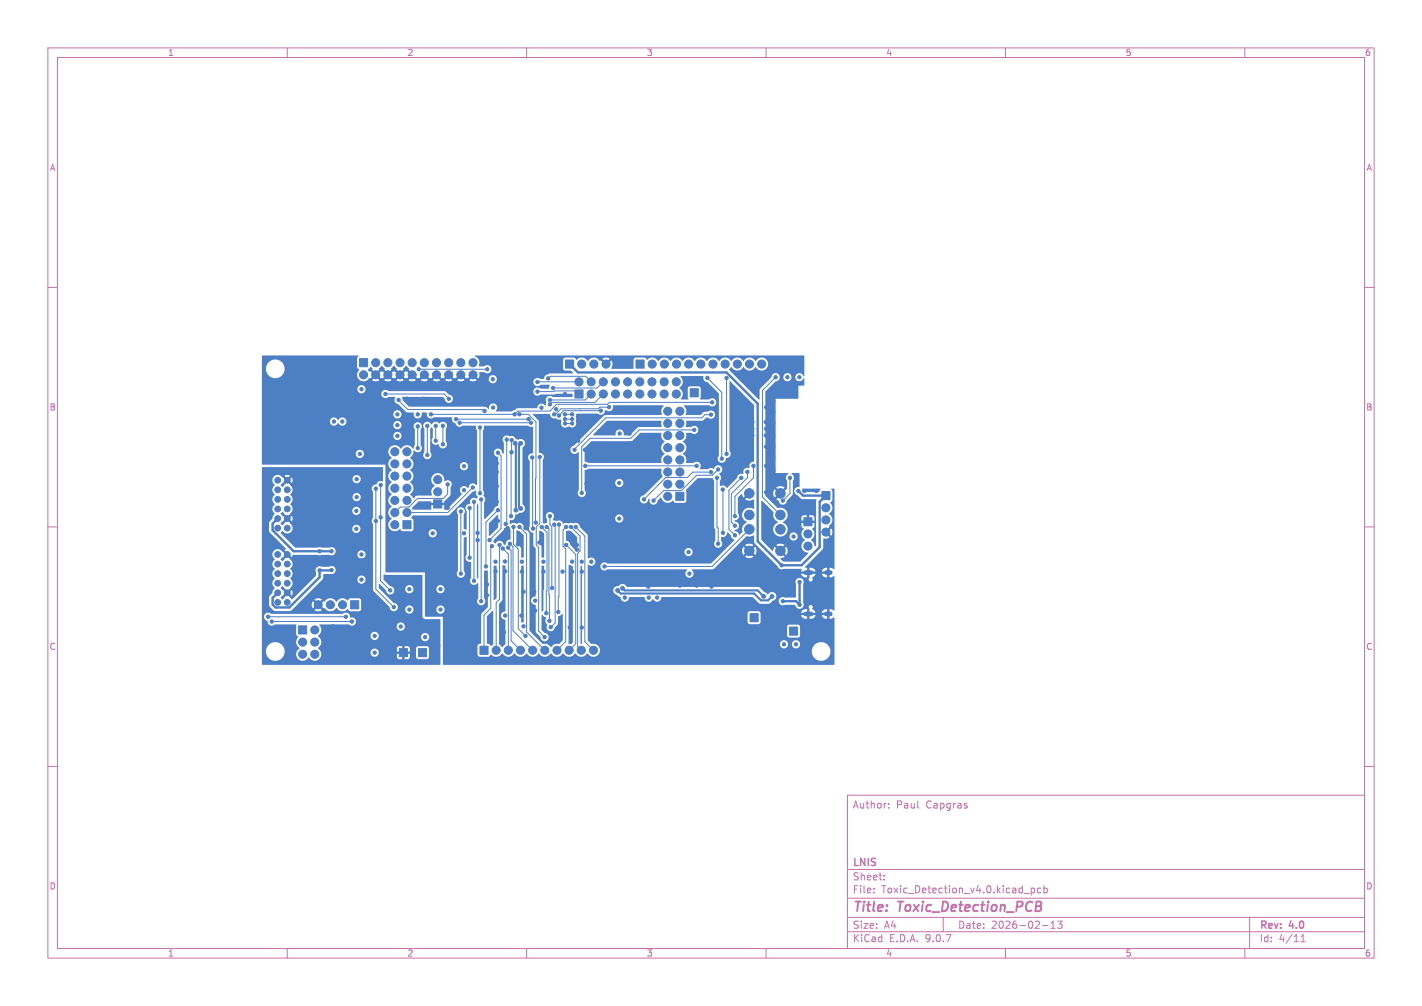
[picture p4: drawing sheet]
<svg xmlns="http://www.w3.org/2000/svg" width="297mm" height="210mm" viewBox="0 0 297 210" stroke-linecap="round" stroke-linejoin="round" font-family="sans-serif">
<defs><g id="words">
<g font-size="2.8" fill="#c872ab">
<text x="178" y="190.9">Title:</text>
<text x="187.7" y="190.9">Toxic_Detection_PCB</text>
</g>
<g font-size="2.1" fill="#c872ab">
<text x="178" y="169">Author:</text>
<text x="187.2" y="169">Paul</text>
<text x="193.4" y="169">Capgras</text>
<text x="178" y="184">Sheet:</text>
<text x="178" y="181.2">LNIS</text>
<text x="178" y="186.7">File:</text>
<text x="184.1" y="186.7">Toxic_Detection_v4.0.kicad_pcb</text>
<text x="178" y="196.9">KiCad</text>
<text x="178" y="194.1">Size:</text>
<text x="184.7" y="194.1">A4</text>
<text x="185.7" y="196.9">E.D.A.</text>
<text x="193.3" y="196.9">9.0.7</text>
<text x="200" y="194.1">Date:</text>
<text x="207" y="194.1">2026-02-13</text>
<text x="263" y="194.3">Rev:</text>
<text x="263" y="196.9">Id:</text>
<text x="267.1" y="196.9">4/11</text>
<text x="269.4" y="194.3">4.0</text>
</g>
<g font-size="1.8" fill="#c872ab">
<text x="35" y="11.9">1</text>
<text x="85" y="11.9">2</text>
<text x="135" y="11.9">3</text>
<text x="185" y="11.9">4</text>
<text x="235" y="11.9">5</text>
<text x="285" y="11.9">6</text>
<text x="10.3" y="35.9">A</text>
<text x="285.4" y="35.9">A</text>
<text x="10.3" y="85.9">B</text>
<text x="285.3" y="85.9">B</text>
<text x="10.3" y="135.9">C</text>
<text x="285.3" y="135.9">C</text>
<text x="10.3" y="185.9">D</text>
<text x="285.3" y="185.9">D</text>
<text x="35" y="199.9">1</text>
<text x="85" y="199.9">2</text>
<text x="135" y="199.9">3</text>
<text x="185" y="199.9">4</text>
<text x="235" y="199.9">5</text>
<text x="285" y="199.9">6</text>
</g>
</g></defs>
<g fill="none" stroke="#c872ab" stroke-width=".21">
<path d="M10 10h277v190h-277zM12 12h273v186h-273zM60 10v2M110 10v2M160 10v2M210 10v2M260 10v2M10 60h2M285 60h2M10 110h2M285 110h2M10 160h2"/>
<path d="M177 166h108v32h-108zM185.6 168.6v.1M185.6 167.8v.1M202 168.3v.3M285 160h2M60 198v2M110 198v2M160 198v2M177 194.5h108M177 191.5h108M177 187.5h108M177 181.5h108"/>
<path d="M182.5 186.3v.1M182.5 185.5v.1M184.7 183.6v.1M184.7 182.8v.1M197 191.5v3M210 198v2M213.9 186.5h1.1M215.4 185.4v1.5M215.4 185.5l.4-.1 .3 .3-.1 .6h-.6M217.4 185.5l-.4-.1-.3 .3 .1 .6h.6M217.7 193.2h1.2M218 185.5l.5-.1 .2 .3-.1 .6h-.6"/>
<path d="M218 184.9v1.5M219.5 193.8h.9M219.5 192.7l.5-.4v1.5M220.9 192.3h.9l-.5 .6 .4 .1v.7l-.2 .1-.6-.1M260 198v2M261 191.5v6.5M271.7 196.6h.9M271.7 195.5l.5-.4v1.5"/>
</g>
<g fill="#4d7fc4" stroke="#4d7fc4" stroke-width=".21">
<path d="M167.9 108.1h1.7v1.7h-1.7z"/>
<path d="M84.2 108.7h1.6v1.7h-1.6z"/>
<path d="M73.2 125.4h1.7v1.7h-1.7z"/>
<path d="M118.1 75.2h1.7v1.7h-1.7z"/>
<path d="M87.4 135.4h1.7v1.7h-1.7z"/>
<path d="M75.1 74.9h1.7v1.7h-1.7z"/>
<path d="M171.7 102.6h1.6v1.7h-1.6z"/>
<path d="M141.2 102.8h1.6v1.7h-1.6z"/>
<path d="M164.9 130.9h1.7v1.7h-1.7z"/>
<path d="M100.2 134.9h1.7v1.7h-1.7z"/>
<path d="M120.1 81.4h1.7v1.7h-1.7z"/>
<path d="M90.6 104.4h1.7v1.7h-1.7z"/>
<path d="M144.1 81.2h1.8v1.7h-1.8z"/>
<path d="M62.4 130.7h1.7v1.7h-1.7z"/>
<path d="M83.4 135.4h1.7v1.7h-1.7z"/>
<path d="M156.6 128.1h1.7v1.7h-1.7z"/>
<path d="M132.8 75.2h1.7v1.7h-1.7z"/>
<circle cx="168.8" cy="111.5" r=".85"/>
<circle cx="168.8" cy="114" r=".85"/>
<circle cx="82.5" cy="109.5" r=".85"/>
<circle cx="85" cy="107" r=".85"/>
<circle cx="82.5" cy="107" r=".85"/>
<circle cx="85" cy="104.5" r=".85"/>
<circle cx="82.5" cy="104.5" r=".85"/>
<circle cx="85" cy="101.9" r=".85"/>
<circle cx="82.5" cy="101.9" r=".85"/>
<circle cx="85" cy="99.4" r=".85"/>
<circle cx="82.5" cy="99.4" r=".85"/>
<circle cx="85" cy="96.8" r=".85"/>
<circle cx="82.5" cy="96.8" r=".85"/>
<circle cx="85" cy="94.3" r=".85"/>
<circle cx="82.5" cy="94.3" r=".85"/>
<circle cx="71.5" cy="126.2" r=".85"/>
<circle cx="69" cy="126.2" r=".85"/>
<circle cx="66.5" cy="126.2" r=".85"/>
<circle cx="121.5" cy="76" r=".85"/>
<circle cx="124" cy="76" r=".85"/>
<circle cx="126.6" cy="76" r=".85"/>
<circle cx="156.5" cy="103" r="1"/>
<circle cx="163" cy="103" r="1"/>
<circle cx="156.5" cy="107.5" r="1"/>
<circle cx="163" cy="107.5" r="1"/>
<circle cx="75.9" cy="78.2" r=".85"/>
<circle cx="78.5" cy="75.7" r=".85"/>
<circle cx="78.5" cy="78.2" r=".85"/>
<circle cx="81" cy="75.7" r=".85"/>
<circle cx="81" cy="78.2" r=".85"/>
<circle cx="83.6" cy="75.7" r=".85"/>
<circle cx="83.6" cy="78.2" r=".85"/>
<circle cx="86.1" cy="75.7" r=".85"/>
<circle cx="86.1" cy="78.2" r=".85"/>
<circle cx="88.6" cy="75.7" r=".85"/>
<circle cx="88.6" cy="78.2" r=".85"/>
<circle cx="91.2" cy="75.7" r=".85"/>
<circle cx="91.2" cy="78.2" r=".85"/>
<circle cx="93.7" cy="75.7" r=".85"/>
<circle cx="93.7" cy="78.2" r=".85"/>
<circle cx="96.3" cy="75.7" r=".85"/>
<circle cx="96.3" cy="78.2" r=".85"/>
<circle cx="98.8" cy="75.7" r=".85"/>
<circle cx="98.8" cy="78.2" r=".85"/>
<circle cx="172.5" cy="106" r=".85"/>
<circle cx="172.5" cy="108.5" r=".85"/>
<circle cx="172.5" cy="111.1" r=".85"/>
<circle cx="139.5" cy="103.6" r=".85"/>
<circle cx="142" cy="101.1" r=".85"/>
<circle cx="139.5" cy="101.1" r=".85"/>
<circle cx="142" cy="98.5" r=".85"/>
<circle cx="139.5" cy="98.5" r=".85"/>
<circle cx="142" cy="96" r=".85"/>
<circle cx="139.5" cy="96" r=".85"/>
<circle cx="142" cy="93.5" r=".85"/>
<circle cx="139.5" cy="93.5" r=".85"/>
<circle cx="142" cy="90.9" r=".85"/>
<circle cx="139.5" cy="90.9" r=".85"/>
<circle cx="142" cy="88.4" r=".85"/>
<circle cx="139.5" cy="88.4" r=".85"/>
<circle cx="142" cy="85.8" r=".85"/>
<circle cx="139.5" cy="85.8" r=".85"/>
<circle cx="60" cy="115.7" r=".61"/>
<circle cx="60" cy="117.7" r=".61"/>
<circle cx="60" cy="119.7" r=".61"/>
<circle cx="60" cy="121.7" r=".61"/>
<circle cx="60" cy="123.7" r=".61"/>
<circle cx="60" cy="125.7" r=".61"/>
<circle cx="58" cy="115.7" r=".61"/>
<circle cx="58" cy="117.7" r=".61"/>
<circle cx="58" cy="119.7" r=".61"/>
<circle cx="58" cy="121.7" r=".61"/>
<circle cx="58" cy="123.7" r=".61"/>
<circle cx="58" cy="125.7" r=".61"/>
<circle cx="103.6" cy="135.7" r=".85"/>
<circle cx="106.2" cy="135.7" r=".85"/>
<circle cx="108.7" cy="135.7" r=".85"/>
<circle cx="111.3" cy="135.7" r=".85"/>
<circle cx="113.8" cy="135.7" r=".85"/>
<circle cx="116.3" cy="135.7" r=".85"/>
<circle cx="118.9" cy="135.7" r=".85"/>
<circle cx="121.4" cy="135.7" r=".85"/>
<circle cx="124" cy="135.7" r=".85"/>
<circle cx="120.9" cy="79.7" r=".85"/>
<circle cx="123.5" cy="82.2" r=".85"/>
<circle cx="123.5" cy="79.7" r=".85"/>
<circle cx="126" cy="82.2" r=".85"/>
<circle cx="126" cy="79.7" r=".85"/>
<circle cx="128.5" cy="82.2" r=".85"/>
<circle cx="128.5" cy="79.7" r=".85"/>
<circle cx="131.1" cy="82.2" r=".85"/>
<circle cx="131.1" cy="79.7" r=".85"/>
<circle cx="133.6" cy="82.2" r=".85"/>
<circle cx="133.6" cy="79.7" r=".85"/>
<circle cx="136.2" cy="82.2" r=".85"/>
<circle cx="136.2" cy="79.7" r=".85"/>
<circle cx="138.7" cy="82.2" r=".85"/>
<circle cx="138.7" cy="79.7" r=".85"/>
<circle cx="141.2" cy="82.2" r=".85"/>
<circle cx="141.2" cy="79.7" r=".85"/>
<circle cx="60" cy="100.2" r=".61"/>
<circle cx="60" cy="102.2" r=".61"/>
<circle cx="60" cy="104.2" r=".61"/>
<circle cx="60" cy="106.2" r=".61"/>
<circle cx="60" cy="108.2" r=".61"/>
<circle cx="60" cy="110.2" r=".61"/>
<circle cx="58" cy="100.2" r=".61"/>
<circle cx="58" cy="102.2" r=".61"/>
<circle cx="58" cy="104.2" r=".61"/>
<circle cx="58" cy="106.2" r=".61"/>
<circle cx="58" cy="108.2" r=".61"/>
<circle cx="58" cy="110.2" r=".61"/>
<circle cx="91.4" cy="102.7" r=".85"/>
<circle cx="91.4" cy="100.1" r=".85"/>
<circle cx="163" cy="115" r="1"/>
<circle cx="156.5" cy="115" r="1"/>
<circle cx="163" cy="110.5" r="1"/>
<circle cx="156.5" cy="110.5" r="1"/>
<circle cx="65.7" cy="131.5" r=".85"/>
<circle cx="63.2" cy="134" r=".85"/>
<circle cx="65.7" cy="134" r=".85"/>
<circle cx="63.2" cy="136.6" r=".85"/>
<circle cx="65.7" cy="136.6" r=".85"/>
<circle cx="136.2" cy="76" r=".85"/>
<circle cx="138.8" cy="76" r=".85"/>
<circle cx="141.3" cy="76" r=".85"/>
<circle cx="143.8" cy="76" r=".85"/>
<circle cx="146.4" cy="76" r=".85"/>
<circle cx="148.9" cy="76" r=".85"/>
<circle cx="151.5" cy="76" r=".85"/>
<circle cx="154" cy="76" r=".85"/>
<circle cx="156.5" cy="76" r=".85"/>
<circle cx="159.1" cy="76" r=".85"/>
<circle cx="148.6" cy="130.1" r=".35"/>
<circle cx="63.5" cy="93" r=".35"/>
<circle cx="160" cy="137.8" r=".35"/>
<circle cx="164.5" cy="76.7" r=".35"/>
<circle cx="160" cy="112" r=".35"/>
<circle cx="167" cy="76.7" r=".35"/>
<circle cx="67.3" cy="83.5" r=".35"/>
<circle cx="101.7" cy="124.2" r=".35"/>
<circle cx="78.7" cy="96.3" r=".35"/>
<circle cx="109.8" cy="110.2" r=".35"/>
<circle cx="163.5" cy="123.5" r=".35"/>
<circle cx="161.5" cy="86" r=".35"/>
<circle cx="121.5" cy="131" r=".35"/>
<circle cx="145.5" cy="122.2" r=".35"/>
<circle cx="161.5" cy="95.5" r=".35"/>
<circle cx="166.3" cy="99.8" r=".35"/>
<circle cx="118.2" cy="98.8" r=".35"/>
<circle cx="112.6" cy="113.2" r=".35"/>
<circle cx="170.5" cy="102.5" r=".35"/>
<circle cx="153.3" cy="130" r=".35"/>
<circle cx="126.3" cy="129.8" r=".35"/>
<circle cx="122" cy="104.8" r=".35"/>
<circle cx="122.5" cy="101" r=".35"/>
<circle cx="111.8" cy="127.5" r=".35"/>
<circle cx="114.5" cy="104.8" r=".35"/>
<circle cx="131.5" cy="90.5" r=".35"/>
<circle cx="108.2" cy="113.6" r=".35"/>
<circle cx="106" cy="110.2" r=".35"/>
<circle cx="145.2" cy="91.5" r=".35"/>
<circle cx="145.9" cy="115.2" r=".35"/>
<circle cx="133.2" cy="92.5" r=".35"/>
<circle cx="167" cy="80" r=".35"/>
<circle cx="57" cy="88.7" r=".35"/>
<circle cx="105.3" cy="83" r=".35"/>
<circle cx="56.5" cy="93.5" r=".35"/>
<circle cx="109" cy="119.3" r=".35"/>
<circle cx="138.2" cy="119.7" r=".35"/>
<circle cx="166.3" cy="101.2" r=".35"/>
<circle cx="125" cy="111" r=".35"/>
<circle cx="166" cy="115" r=".35"/>
<circle cx="120.5" cy="113.8" r=".35"/>
<circle cx="85.5" cy="115.5" r=".35"/>
<circle cx="104" cy="108.8" r=".35"/>
<circle cx="103.8" cy="104.8" r=".35"/>
<circle cx="101.7" cy="122" r=".35"/>
<circle cx="131.4" cy="108.2" r=".35"/>
<circle cx="153.5" cy="88.3" r=".35"/>
<circle cx="108.9" cy="128.5" r=".35"/>
<circle cx="90.4" cy="108.8" r=".35"/>
<circle cx="88" cy="111.2" r=".35"/>
<circle cx="162.7" cy="129.9" r=".35"/>
<circle cx="107.6" cy="83" r=".35"/>
<circle cx="127.2" cy="122" r=".35"/>
<circle cx="148" cy="102.5" r=".35"/>
<circle cx="138.5" cy="126" r=".35"/>
<circle cx="145.2" cy="94.3" r=".35"/>
<circle cx="94.8" cy="111.3" r=".35"/>
<circle cx="99.8" cy="111.2" r=".35"/>
<circle cx="102.5" cy="132" r=".35"/>
<circle cx="72.7" cy="79" r=".35"/>
<circle cx="120.8" cy="92" r=".35"/>
<circle cx="128.5" cy="135.5" r=".35"/>
<circle cx="123.5" cy="119.3" r=".35"/>
<circle cx="96.2" cy="83.3" r=".35"/>
<circle cx="131.5" cy="94.8" r=".35"/>
<circle cx="60.7" cy="76" r=".35"/>
<circle cx="103" cy="83" r=".35"/>
<circle cx="153.5" cy="97" r=".35"/>
<circle cx="142" cy="129.2" r=".35"/>
<circle cx="114.5" cy="98.8" r=".35"/>
<circle cx="90.8" cy="80.7" r=".35"/>
<circle cx="122" cy="108" r=".35"/>
<circle cx="161.5" cy="83.7" r=".35"/>
<circle cx="157.1" cy="88.1" r=".35"/>
<circle cx="160" cy="85" r=".35"/>
<circle cx="135.4" cy="122.5" r=".35"/>
<circle cx="160" cy="106" r=".35"/>
<circle cx="173" cy="117.2" r=".35"/>
<circle cx="118.2" cy="96.3" r=".35"/>
<circle cx="134" cy="111.5" r=".35"/>
<circle cx="160" cy="89.5" r=".35"/>
<circle cx="72.7" cy="77.3" r=".35"/>
<circle cx="153.5" cy="85.3" r=".35"/>
<circle cx="153.5" cy="91.8" r=".35"/>
<circle cx="148.6" cy="122.5" r=".35"/>
<circle cx="124.5" cy="122" r=".35"/>
<circle cx="110" cy="101.5" r=".35"/>
<circle cx="68.5" cy="96.3" r=".35"/>
<circle cx="131" cy="132.2" r=".35"/>
<circle cx="93.5" cy="137.2" r=".35"/>
<circle cx="113.5" cy="119.3" r=".35"/>
<circle cx="130" cy="76" r=".35"/>
<circle cx="65.3" cy="96.3" r=".35"/>
<circle cx="131.5" cy="92.6" r=".35"/>
<circle cx="114.5" cy="101.5" r=".35"/>
<circle cx="115" cy="75.5" r=".35"/>
<circle cx="96.8" cy="127.8" r=".35"/>
<circle cx="96.8" cy="130.2" r=".35"/>
<circle cx="120.5" cy="114.8" r=".35"/>
<circle cx="168" cy="102.5" r=".35"/>
<circle cx="61.5" cy="96.3" r=".35"/>
<circle cx="65.5" cy="88.5" r=".35"/>
<circle cx="171.3" cy="124.8" r=".35"/>
<circle cx="126.5" cy="132.5" r=".35"/>
<circle cx="82" cy="113.5" r=".35"/>
<circle cx="165.7" cy="128.8" r=".35"/>
<circle cx="70" cy="82.7" r=".35"/>
<circle cx="110" cy="96.3" r=".35"/>
<circle cx="122.2" cy="93.9" r=".35"/>
<circle cx="102" cy="90.5" r=".35"/>
<circle cx="61" cy="88.5" r=".35"/>
<circle cx="159.7" cy="132.2" r=".35"/>
<circle cx="171.3" cy="122" r=".35"/>
<circle cx="118.2" cy="104.8" r=".35"/>
<circle cx="110" cy="104.8" r=".35"/>
<circle cx="72.7" cy="96.3" r=".35"/>
<circle cx="161.5" cy="88.3" r=".35"/>
<circle cx="160" cy="102.8" r=".35"/>
<circle cx="113.5" cy="88.5" r=".35"/>
<circle cx="165.5" cy="105" r=".35"/>
<circle cx="160" cy="97.3" r=".35"/>
<circle cx="113.8" cy="92" r=".35"/>
<circle cx="85.5" cy="113.5" r=".35"/>
<circle cx="161.5" cy="98.3" r=".35"/>
<circle cx="157.1" cy="90.9" r=".35"/>
<circle cx="138.2" cy="132.9" r=".35"/>
<circle cx="159.9" cy="88.1" r=".35"/>
<circle cx="103.5" cy="119.2" r=".35"/>
<circle cx="157.1" cy="89.5" r=".35"/>
<circle cx="60.7" cy="78.7" r=".35"/>
<circle cx="85.5" cy="117.5" r=".35"/>
<circle cx="134" cy="91" r=".35"/>
<circle cx="160" cy="109" r=".35"/>
<circle cx="161.5" cy="91" r=".35"/>
<circle cx="89.8" cy="115.8" r=".35"/>
<circle cx="152.5" cy="135.2" r=".35"/>
<circle cx="168.7" cy="130.2" r=".35"/>
<circle cx="99.5" cy="130.2" r=".35"/>
<circle cx="145.8" cy="132.9" r=".35"/>
<circle cx="109.3" cy="123.5" r=".35"/>
<circle cx="94.8" cy="97.3" r=".35"/>
<circle cx="121.5" cy="119.3" r=".35"/>
<circle cx="145.2" cy="102.5" r=".35"/>
<circle cx="168.5" cy="132.8" r=".35"/>
<circle cx="69.5" cy="92.8" r=".35"/>
<circle cx="173" cy="130.5" r=".35"/>
<circle cx="77.7" cy="82.3" r=".35"/>
<circle cx="138.5" cy="129.2" r=".35"/>
<circle cx="90.5" cy="114" r=".35"/>
<circle cx="119" cy="131" r=".35"/>
<circle cx="162" cy="76.7" r=".35"/>
<circle cx="94.8" cy="117.5" r=".35"/>
<circle cx="118.2" cy="101.5" r=".35"/>
<circle cx="75.7" cy="96.3" r=".35"/>
<circle cx="117.5" cy="119.3" r=".35"/>
<circle cx="57" cy="83.5" r=".35"/>
<circle cx="145.8" cy="119.7" r=".35"/>
<circle cx="152.2" cy="116.5" r=".35"/>
<circle cx="111.2" cy="119.3" r=".35"/>
<circle cx="118" cy="82.3" r=".35"/>
<circle cx="152.5" cy="120.2" r=".35"/>
<circle cx="88.5" cy="83.3" r=".35"/>
<circle cx="126.5" cy="112.5" r=".35"/>
<circle cx="85" cy="83.3" r=".35"/>
<circle cx="131.4" cy="100.8" r=".35"/>
<circle cx="93.5" cy="134.8" r=".35"/>
<circle cx="82" cy="115.5" r=".35"/>
<circle cx="69.7" cy="85.7" r=".35"/>
<circle cx="145.2" cy="129.2" r=".35"/>
<circle cx="94.8" cy="108.8" r=".35"/>
<circle cx="124.4" cy="125.8" r=".35"/>
<circle cx="139.8" cy="111.5" r=".35"/>
<circle cx="131.2" cy="127.8" r=".35"/>
<circle cx="161.5" cy="93.3" r=".35"/>
<circle cx="81" cy="80.7" r=".35"/>
<circle cx="94.8" cy="102.3" r=".35"/>
<circle cx="156.3" cy="136.6" r=".35"/>
<circle cx="166.3" cy="136.6" r=".35"/>
<circle cx="119.5" cy="119.3" r=".35"/>
<circle cx="93.5" cy="106" r=".35"/>
<circle cx="166.3" cy="82.3" r=".35"/>
<circle cx="142" cy="122.2" r=".35"/>
<circle cx="90.8" cy="83.5" r=".35"/>
<circle cx="111.6" cy="123.5" r=".35"/>
<circle cx="109.1" cy="75.2" r=".35"/>
<circle cx="88.2" cy="105.5" r=".35"/>
<circle cx="148" cy="135.2" r=".35"/>
<circle cx="103.8" cy="101.5" r=".35"/>
<circle cx="165.7" cy="108.2" r=".35"/>
<circle cx="98.8" cy="83.3" r=".35"/>
<circle cx="105.2" cy="132" r=".35"/>
<circle cx="160" cy="93.3" r=".35"/>
<circle cx="159.9" cy="90.9" r=".35"/>
<circle cx="82" cy="117.5" r=".35"/>
<circle cx="111.2" cy="75.5" r=".35"/>
<circle cx="99.8" cy="112.8" r=".35"/>
<circle cx="110" cy="98.8" r=".35"/>
<circle cx="139.7" cy="108.2" r=".35"/>
<circle cx="77" cy="85.3" r=".35"/>
<circle cx="88" cy="109" r=".35"/>
<circle cx="114.5" cy="96.3" r=".35"/>
<circle cx="134" cy="108.2" r=".35"/>
<circle cx="103.8" cy="96.8" r=".35"/>
<circle cx="83.5" cy="81" r=".35"/>
<circle cx="103.8" cy="98.5" r=".35"/>
<circle cx="61" cy="83.5" r=".35"/>
<circle cx="89.8" cy="117.5" r=".35"/>
<circle cx="96" cy="90" r=".35"/>
<circle cx="94.8" cy="115.8" r=".35"/>
<circle cx="135.4" cy="130.1" r=".35"/>
<circle cx="118.5" cy="92" r=".35"/>
<circle cx="124.6" cy="128.5" r=".35"/>
<circle cx="145.2" cy="111.2" r=".35"/>
<circle cx="105" cy="75.1" r=".35"/>
<circle cx="162.7" cy="132.2" r=".35"/>
<circle cx="110.2" cy="92.3" r=".35"/>
<circle cx="105.5" cy="119.2" r=".35"/>
<circle cx="135.4" cy="128.2" r=".35"/>
<circle cx="113.1" cy="83" r=".35"/>
<circle cx="163.7" cy="136.6" r=".35"/>
<circle cx="134.2" cy="135.2" r=".35"/>
<circle cx="124.2" cy="114.8" r=".35"/>
<circle cx="131.5" cy="120.8" r=".35"/>
<circle cx="97.8" cy="91" r=".35"/>
<circle cx="96.9" cy="102.3" r=".35"/>
<circle cx="165.7" cy="112" r=".35"/>
<circle cx="130.5" cy="124.8" r=".35"/>
<circle cx="103" cy="85.1" r=".35"/>
<circle cx="69.7" cy="88" r=".35"/>
<circle cx="143.8" cy="115.2" r=".35"/>
<circle cx="167" cy="78.7" r=".35"/>
<circle cx="129.3" cy="108.2" r=".35"/>
<circle cx="105.5" cy="128.5" r=".35"/>
<circle cx="109" cy="117.2" r=".35"/>
<circle cx="129.4" cy="90.5" r=".35"/>
<circle cx="92" cy="127.2" r=".35"/>
<circle cx="105.5" cy="117.2" r=".35"/>
<circle cx="123.5" cy="117.2" r=".35"/>
<circle cx="75.5" cy="81.3" r=".35"/>
<circle cx="75.2" cy="94.8" r=".35"/>
<circle cx="96.9" cy="111.3" r=".35"/>
<circle cx="92" cy="123" r=".35"/>
<circle cx="121.5" cy="117.2" r=".35"/>
<circle cx="102.9" cy="79.2" r=".35"/>
<circle cx="83" cy="91" r=".35"/>
<circle cx="71.5" cy="88" r=".35"/>
<circle cx="137.2" cy="124.8" r=".35"/>
<circle cx="83" cy="88.7" r=".35"/>
<circle cx="135.5" cy="124.8" r=".35"/>
<circle cx="163.7" cy="134.5" r=".35"/>
<circle cx="144" cy="119.8" r=".35"/>
<circle cx="166.3" cy="134.5" r=".35"/>
<circle cx="111.8" cy="125.4" r=".35"/>
<circle cx="90.4" cy="111.3" r=".35"/>
<circle cx="113.1" cy="85.1" r=".35"/>
<circle cx="119.5" cy="117.2" r=".35"/>
<circle cx="164.5" cy="78.7" r=".35"/>
<circle cx="83" cy="86.5" r=".35"/>
<circle cx="109.3" cy="130.8" r=".35"/>
<circle cx="116.2" cy="85.4" r=".35"/>
<circle cx="87.2" cy="86.5" r=".35"/>
<circle cx="96.9" cy="97.3" r=".35"/>
<circle cx="129.3" cy="100.8" r=".35"/>
<circle cx="113.5" cy="117.2" r=".35"/>
<circle cx="103.5" cy="117.2" r=".35"/>
<circle cx="162" cy="78.7" r=".35"/>
<circle cx="57.5" cy="113.2" r=".35"/>
<circle cx="72.7" cy="133.2" r=".35"/>
<circle cx="78.7" cy="98.3" r=".35"/>
<circle cx="55.7" cy="99.8" r=".35"/>
<circle cx="68.3" cy="138" r=".35"/>
<circle cx="62" cy="122.2" r=".35"/>
<circle cx="76.6" cy="103.8" r=".35"/>
<circle cx="71.7" cy="112" r=".35"/>
<circle cx="69.3" cy="113" r=".35"/>
<circle cx="66.7" cy="123.1" r=".35"/>
<circle cx="72.3" cy="138" r=".35"/>
<circle cx="72.7" cy="98.3" r=".35"/>
<circle cx="74" cy="135.2" r=".35"/>
<circle cx="69.5" cy="130.8" r=".35"/>
<circle cx="78.5" cy="128.8" r=".35"/>
<circle cx="69.3" cy="123.1" r=".35"/>
<circle cx="74.5" cy="118.8" r=".35"/>
<circle cx="62.3" cy="101.5" r=".35"/>
<circle cx="60" cy="132" r=".35"/>
<circle cx="63.5" cy="121" r=".35"/>
<circle cx="75.5" cy="137.8" r=".35"/>
<circle cx="58" cy="98.3" r=".35"/>
<circle cx="65.3" cy="98.3" r=".35"/>
<circle cx="80.3" cy="132.7" r=".35"/>
<circle cx="79.7" cy="127" r=".35"/>
<circle cx="91.5" cy="137.2" r=".35"/>
<circle cx="72.3" cy="135.5" r=".35"/>
<circle cx="76.5" cy="106.7" r=".35"/>
<circle cx="75.7" cy="98.3" r=".35"/>
<circle cx="83.7" cy="132.9" r=".35"/>
<circle cx="69.3" cy="117" r=".35"/>
<circle cx="83.5" cy="123.2" r=".35"/>
<circle cx="63.3" cy="100.5" r=".35"/>
<circle cx="68.5" cy="98.3" r=".35"/>
<circle cx="68.5" cy="107.2" r=".35"/>
<circle cx="63.5" cy="126.5" r=".35"/>
<circle cx="56.5" cy="132" r=".35"/>
<circle cx="74.5" cy="113.8" r=".35"/>
<circle cx="66.7" cy="113" r=".35"/>
<circle cx="87" cy="124" r=".35"/>
<circle cx="77.5" cy="126" r=".35"/>
<circle cx="75.5" cy="117" r=".35"/>
<circle cx="86.7" cy="133" r=".35"/>
<circle cx="68.5" cy="110.2" r=".35"/>
<circle cx="80.3" cy="136.2" r=".35"/>
<circle cx="61.5" cy="98.3" r=".35"/>
<circle cx="68.5" cy="103.5" r=".35"/>
<circle cx="66.7" cy="117" r=".35"/>
<circle cx="76.5" cy="130" r=".35"/>
<circle cx="91.5" cy="134.8" r=".35"/>
<circle cx="76.6" cy="100" r=".35"/>
<circle cx="68.5" cy="100.8" r=".35"/>
<circle cx="76.5" cy="110.4" r=".35"/>
<circle cx="86.7" cy="130.5" r=".35"/>
<circle cx="77.2" cy="123.5" r=".35"/>
<circle cx="111.3" cy="110.3" r=".35"/>
<circle cx="111.1" cy="95.5" r=".35"/>
<circle cx="105.8" cy="91.8" r=".35"/>
<circle cx="105.6" cy="109.4" r=".35"/>
<circle cx="106.9" cy="91.9" r=".35"/>
<circle cx="106.8" cy="94.4" r=".35"/>
<circle cx="106.8" cy="107.8" r=".35"/>
<circle cx="126.2" cy="118.2" r=".35"/>
<circle cx="75.5" cy="121" r=".35"/>
<circle cx="74.5" cy="100" r=".35"/>
<circle cx="78.3" cy="132.8" r=".35"/>
<circle cx="85.5" cy="127.2" r=".35"/>
<circle cx="74.5" cy="103.8" r=".35"/>
<circle cx="74.4" cy="110.4" r=".35"/>
<circle cx="75.5" cy="115.8" r=".35"/>
<circle cx="88.8" cy="133" r=".35"/>
<circle cx="74.4" cy="106.7" r=".35"/>
<circle cx="83.7" cy="130.8" r=".35"/>
<circle cx="78.3" cy="136.2" r=".35"/>
<circle cx="85.5" cy="123" r=".35"/>
<circle cx="66.7" cy="115.1" r=".35"/>
<circle cx="69.3" cy="115.1" r=".35"/>
<circle cx="69.3" cy="119" r=".35"/>
<circle cx="66.7" cy="119.1" r=".35"/>
<circle cx="163.3" cy="118" r=".35"/>
<circle cx="166.7" cy="102.5" r=".35"/>
<circle cx="107.8" cy="106.5" r=".4"/>
<circle cx="161.2" cy="124.5" r=".4"/>
<circle cx="129" cy="123.2" r=".4"/>
<circle cx="107.6" cy="92.5" r=".4"/>
<circle cx="163.5" cy="125.5" r=".35"/>
<circle cx="167" cy="126.2" r=".35"/>
<circle cx="167" cy="121.5" r=".35"/>
<circle cx="108.8" cy="92.5" r=".4"/>
<circle cx="159.5" cy="124.5" r=".4"/>
<circle cx="130" cy="122.8" r=".4"/>
<circle cx="108.8" cy="106.2" r=".4"/>
<circle cx="102.2" cy="112.8" r=".35"/>
<circle cx="104" cy="94.5" r=".35"/>
<circle cx="151" cy="111.2" r=".35"/>
<circle cx="150.9" cy="102.2" r=".35"/>
<circle cx="154.8" cy="99.8" r=".35"/>
<circle cx="153.5" cy="111.8" r=".35"/>
<circle cx="148.7" cy="84" r=".35"/>
<circle cx="107.5" cy="86.5" r=".35"/>
<circle cx="90" cy="86.5" r=".35"/>
<circle cx="134.5" cy="104.2" r=".35"/>
<circle cx="148.5" cy="98.6" r=".35"/>
<circle cx="150.7" cy="95.8" r=".35"/>
<circle cx="147.7" cy="78.9" r=".35"/>
<circle cx="153.5" cy="109.8" r=".35"/>
<circle cx="156.1" cy="98.5" r=".35"/>
<circle cx="150" cy="98" r=".35"/>
<circle cx="136.5" cy="104.5" r=".35"/>
<circle cx="87.5" cy="77.1" r=".35"/>
<circle cx="101.8" cy="77.1" r=".35"/>
<circle cx="148.5" cy="86.6" r=".35"/>
<circle cx="120" cy="93.9" r=".35"/>
<circle cx="151.7" cy="94.8" r=".35"/>
<circle cx="151.7" cy="78.9" r=".35"/>
<circle cx="157.4" cy="97.3" r=".35"/>
<circle cx="153.5" cy="107.8" r=".35"/>
<circle cx="165" cy="99.8" r=".35"/>
<circle cx="163.5" cy="104.5" r=".35"/>
<circle cx="122.2" cy="97.3" r=".35"/>
<circle cx="145.5" cy="97.3" r=".35"/>
<circle cx="149.7" cy="99.8" r=".35"/>
<circle cx="150" cy="113.5" r=".35"/>
<circle cx="145" cy="89.8" r=".35"/>
<circle cx="121.5" cy="102.9" r=".35"/>
<circle cx="120.2" cy="110" r=".35"/>
<circle cx="107.2" cy="110" r=".35"/>
<circle cx="109.8" cy="132.8" r=".35"/>
<circle cx="87.2" cy="93.6" r=".35"/>
<circle cx="87.2" cy="89" r=".35"/>
<circle cx="92.5" cy="88.9" r=".35"/>
<circle cx="92.5" cy="92.8" r=".35"/>
<circle cx="108.5" cy="86.5" r=".35"/>
<circle cx="111.9" cy="109.1" r=".35"/>
<circle cx="102.8" cy="114" r=".35"/>
<circle cx="96.2" cy="119.8" r=".35"/>
<circle cx="96.2" cy="106.7" r=".35"/>
<circle cx="112.2" cy="81.7" r=".35"/>
<circle cx="115.8" cy="86.5" r=".35"/>
<circle cx="127.2" cy="85" r=".35"/>
<circle cx="115" cy="130.9" r=".35"/>
<circle cx="115.8" cy="109.5" r=".35"/>
<circle cx="115.3" cy="122.8" r=".35"/>
<circle cx="114.9" cy="107.8" r=".35"/>
<circle cx="114.8" cy="129.6" r=".35"/>
<circle cx="114.2" cy="110" r=".35"/>
<circle cx="106.1" cy="114.3" r=".35"/>
<circle cx="89.2" cy="95" r=".35"/>
<circle cx="89.2" cy="88.9" r=".35"/>
<circle cx="110.9" cy="88.3" r=".35"/>
<circle cx="96" cy="88.3" r=".35"/>
<circle cx="104.3" cy="113.8" r=".35"/>
<circle cx="113.8" cy="133" r=".35"/>
<circle cx="112.7" cy="95.4" r=".35"/>
<circle cx="98.8" cy="101.8" r=".35"/>
<circle cx="118" cy="87.5" r=".35"/>
<circle cx="119.5" cy="87.5" r=".35"/>
<circle cx="95.2" cy="87.5" r=".35"/>
<circle cx="110.4" cy="87.5" r=".35"/>
<circle cx="115.5" cy="81" r=".35"/>
<circle cx="113.1" cy="110" r=".35"/>
<circle cx="114.1" cy="128" r=".35"/>
<circle cx="114.8" cy="84.4" r=".35"/>
<circle cx="101.5" cy="118.2" r=".35"/>
<circle cx="104" cy="106.5" r=".35"/>
<circle cx="105" cy="114.5" r=".35"/>
<circle cx="108.5" cy="110" r=".35"/>
<circle cx="119.2" cy="110" r=".35"/>
<circle cx="98.1" cy="106.1" r=".35"/>
<circle cx="98.1" cy="116.4" r=".35"/>
<circle cx="112.2" cy="79.7" r=".35"/>
<circle cx="118.2" cy="110" r=".35"/>
<circle cx="106.5" cy="113.5" r=".35"/>
<circle cx="119.5" cy="86.5" r=".35"/>
<circle cx="118" cy="86.5" r=".35"/>
<circle cx="93.8" cy="83.3" r=".35"/>
<circle cx="100.2" cy="103" r=".35"/>
<circle cx="100.2" cy="89.3" r=".35"/>
<circle cx="80.5" cy="82.3" r=".35"/>
<circle cx="118" cy="88.4" r=".35"/>
<circle cx="119.5" cy="88.4" r=".35"/>
<circle cx="118.2" cy="113.8" r=".35"/>
<circle cx="114.5" cy="79" r=".35"/>
<circle cx="116.8" cy="86.7" r=".35"/>
<circle cx="125.5" cy="85.7" r=".35"/>
<circle cx="99" cy="104.8" r=".35"/>
<circle cx="99" cy="121.2" r=".35"/>
<circle cx="114.8" cy="83.5" r=".35"/>
<circle cx="91" cy="88.9" r=".35"/>
<circle cx="91" cy="92" r=".35"/>
<circle cx="100.5" cy="125.5" r=".35"/>
<circle cx="100.5" cy="104.3" r=".35"/>
<circle cx="116.8" cy="109.5" r=".35"/>
<circle cx="116.6" cy="127.8" r=".35"/>
<circle cx="101.2" cy="85.8" r=".35"/>
<circle cx="83.2" cy="83.5" r=".35"/>
<circle cx="93.5" cy="101.1" r=".35"/>
<circle cx="79.5" cy="108" r=".35"/>
<circle cx="79.5" cy="101.2" r=".35"/>
<circle cx="81.5" cy="123.2" r=".35"/>
<circle cx="82.3" cy="126.8" r=".35"/>
<circle cx="78.5" cy="108.8" r=".35"/>
<circle cx="78.5" cy="102" r=".35"/>
<circle cx="56" cy="128.8" r=".35"/>
<circle cx="72.3" cy="128.8" r=".35"/>
<circle cx="73.5" cy="129.8" r=".35"/>
<circle cx="56.7" cy="129.8" r=".35"/>
</g>
<path d="M168.3 119.5h1.1M172.6 119.5h.8M168.3 128.2h1.1M172.6 128.2h.8" fill="none" stroke="#4d7fc4" stroke-width="1"/>
<g fill="none" stroke="#4d7fc4" stroke-width=".21">
<path d="M87.5 77.1h14.3M114.5 79l.4-.4h7.4l1.2 1.1M120.9 79.7l-8.7 .1M126 79.7l-1.3 1.3h-9.2M147.9 78.9h-.1l2.9 3v13.9M151.7 78.9v15.9M162 78.8l-2.7 2.7v22.3l3.7 3.7M80.5 82.3h12.2l1 1M83.2 83.5l2 2h15.7l.3 .3M87.3 89v4.6M89.3 88.9v6.1M91 88.9v3.1"/>
<path d="M92.5 88.9v3.9M96 88.3h14.9M100.2 89.3v13.7M104 94.5l.7 .7v15.1l-2.4 2.5M105.8 91.8v17.4l-.2 .2M106.8 94.4h.1M106.9 91.9l-.2 15.9M107.6 92.5v.1M108.5 86.5h1.9l1.5 1.6v21M110.4 87.5l-.1 .1-15.1-.1M111.2 95.5l.1 14.8M112.2 81.8l8.1-.2 .6 .7"/>
<path d="M112.7 95.4h.1M112.8 95.4v13.9l-.8 .7v3.8l.5 .5v17.5l1.2 1.2M118 86.5h1.5M118 88.4h1.5M119.5 88.4h.1M119.5 87.5h-1.5M121.3 85.7l-.1 .1M122.2 97.3h23.3M123.5 82.3l-1.3 1.2h-7.4M125.5 85.7l-7.7 .1-1.1 1M126 82.3l-1.7 1.7h-9l-.5 .4M127.2 85h-1.9l-.3 .3h-7.8l-1.2 1.2h-.2"/>
<path d="M127.2 85h.1M145 89.8h-11.5l-1.8 1.7h-8.5l-1.7 1.8v9.6M148.5 98.6h-3.8l-1.1 1.1h-4.5l-4.6 4.6M148.5 86.6h-1.3l-.6 .6h-20.1l-6.5 6.6v.1M148.7 84h-21.4l-.4 .4h-10.6l-1.5 1.4h-6.6l-.7 .7h-17.5M149.7 99.8v10.2l.3 .3v3.2M150 98l-1.2 1.2h-3.3l-3.2 3.2h-3.7l-2.1 2.1M154.8 99.8l-2.6 2.5v8.2l1.3 1.3M156.1 98.5v1.3l-3.3 3.3v5.9l.7 .8M157.4 97.3v2.5l-3.9 3.8v4.2M165 99.8v3.2l-1.5 1.5M78.5 102v21l3.8 3.8"/>
<path d="M79.5 101.3v20l2 2M93.5 101.1v2l-.9 1h-5.4l-1.8 1.7h-1.8l-1.1 1.2M96.2 106.7v13.1M98.1 106.1v10.3M98.7 101.8l-5.2 5.2h-8.5M99 104.8v16.5M100.5 104.3v21.2M102.8 114l-.3 .3v12.7l-1.4 1.4v7.4M104 106.5l-2.5 2.5v9.3M104.3 113.8v11.3l-.7 .7v10M105 114.5l1.2 1.2v20.1M106.1 114.3l.6 .6v18.9l2 2"/>
<path d="M106.5 113.5l.7 .7v17.5l4 4.1M107.2 110v3.6l1 1v16.7l1.5 1.5M107.8 106.4v.1M108.5 110l1.5 1.5v20.4l3.8 3.9M113.1 110l1.2 1.1v12.2l-.2 .1v4.6M114.2 110l.5 .4v19.2M114.9 107.8v1.7l.3 .4 .1 12.9M115.8 109.5l.2 .2v20.3l-1 .9M116.7 109.5v15l-.1 .1v3.2M118.2 113.8l2 2v18.6l-1.3 1.4M118.2 110l-.6 .7v3.3l.6 .6v19.3l-1.9 1.9M119.3 110l1.9 1.9v3.1l-.5 .5v19.5l.7 .8"/>
<path d="M120.2 110l2 1.9v22.1l1.7 1.8M150.9 102.2l.1 9.1M156.5 110.5l-7.8 7.8h-22.5M56 128.8h16.3M56.7 129.8h16.8M130 122.8l.1 .1M130.1 122.9h.1"/>
</g>
<path d="M119 76l1.7 1.8h31l6.5 6.5v28.7l5 5h4.2l3.8-3.8v-9.4l1.3-1.3h-4.8l-.9-1M58 108.3l-1.1 1v1.4l4.4 4.4h7.9M69.2 119l-2.5 .1v1.4l-6.3 6.3h-2.8l-.7-.6v-1.4l1.1-1M167 121.5v4.8l-.7-.8h-2.8" fill="none" stroke="#4d7fc4" stroke-width=".5"/>
<path d="M107.6 92.5l.2 .2v13.8M108.4 92.9h.1M108.7 92.6l-.3 .3v12.9l.3 .4M129 123.3l.6 .6h27.9l1.4 1.4h1.5l.9-.8M130 122.8l.5 .5h27.7l1.3 1.2" fill="none" stroke="#4d7fc4" stroke-width=".45"/>
<g fill="#4d7fc4">
<path d="M58.9 124.4l.7-.6 .4 .3-.7 .8a.32 .32 0 0 1-.5 .1 .32 .32 0 0 1 0-.5z"/>
<path d="M58.6 122.7l.5-.3 .9 1-.4 .3-1-.8z"/>
<path d="M58.9 116.4l.7-.6 .4 .3-.7 .8a.32 .32 0 0 1-.5 .1 .32 .32 0 0 1 0-.5z"/>
<path d="M58.9 108.9l.7-.6 .4 .3-.7 .8a.32 .32 0 0 1-.5 .1 .32 .32 0 0 1 0-.5z"/>
<path d="M58.6 107.2l.5-.3 .9 1-.4 .3-1-.8z"/>
<path d="M58.9 100.9l.7-.6 .4 .3-.7 .8a.32 .32 0 0 1-.5 .1 .32 .32 0 0 1 0-.5z"/>
<path d="M54.7 97.6l25.2-.1 .1 .1v2.8a1.14 1.14 0 0 0-1.4 .7 .88 .88 0 0 0-.9 .6 .88 .88 0 0 0 .2 1v5.5a.92 .92 0 0 0 0 1.2v13.7l.1 .3 3.4 3.4a.85 .85 0 0 0 .6 .8 .85 .85 0 0 0 1-.4h1.6v.1a.85 .85 0 0 0 1.4 .7 .85 .85 0 0 0 0-1.5 .85 .85 0 0 0-1.4 .7h-1.6a.89 .89 0 0 0-.8-1.3l-3.1-3.1v-.9h.2l1.3 1.3a.87 .87 0 0 0 1 .9 .87 .87 0 0 0 .7-1.2h2.3v.2a.85 .85 0 0 0 1.4 .6 .85 .85 0 0 0 0-1.4 .85 .85 0 0 0-1.4 .6h-2.3l-.3-.3-.5-.2-1.4-1.4v-1.1l8.1 .2 .1 8.8 .6 .4h3l.1 .1-.1 9.4h-37.1l-.1-.1v-2.8h.8a1.96 1.96 0 0 0 2.8 1.9 1.96 1.96 0 0 0 .4-3.3 1.96 1.96 0 0 0-3.1 1.1l-.1 .3h-.8v-7.2h.4a1.21 1.21 0 0 0 .8 1 .88 .88 0 0 0 .5 .8 .88 .88 0 0 0 1-.1h4.4l.1 2.1 .4 .4a1.57 1.57 0 0 0 .3 2.4 1.4 1.4 0 0 0-.3 2.2 1.4 1.4 0 0 0 2.2-.3 1.39 1.39 0 0 0 1.7 .6 1.39 1.39 0 0 0 .8-1.6h10.4v.1a.85 .85 0 0 0 1.3 .7 .85 .85 0 0 0 0-1.5 .85 .85 0 0 0-1.3 .7h-10.4l-.6-.8h16.5v.6h.9v.5h-.9l.1 1 1 .1v-.9h.5v.9h.6l.4-.3 .1-.8h-.9v-.5h.9v-.6h1.3v1.8l.3 .3 2 .1 .4-.5v-1.8l-.5-.4h-1.8l-.4 .5h-1.3l-.3-.4-.8-.1v.9h-.5v-.9l-.8 .1-.3 .4h-16.5a1.75 1.75 0 0 0 0-2.7h11a.85 .85 0 0 0 .7 .9 .85 .85 0 0 0 1-.7h8.8v.2a.85 .85 0 0 0 1.3 .6 .85 .85 0 0 0 0-1.4 .85 .85 0 0 0-1.3 .6l-8.8-.1a.85 .85 0 0 0-.8-.9 .85 .85 0 0 0-.9 .8h-11a1.35 1.35 0 0 0 .4-2h16.1v.2a.85 .85 0 0 0 1.3 .6 .85 .85 0 0 0 0-1.4 .85 .85 0 0 0-1.3 .6h-16.1l-.1-.2 .1-.1h6.1a.89 .89 0 0 0 1.5-.6 .89 .89 0 0 0-1.3-.9 .9 .9 0 0 0-.5-.9 .9 .9 0 0 0-1 .1h-15a.85 .85 0 0 0-.9-.2 .85 .85 0 0 0-.6 .8h-.4v-17.9h1.5l.2 .4 3.3 3.3v.2l-.3 .1 .6 .6-.4 .3-.6-.5a1.17 1.17 0 0 0-1.8-.2 1.17 1.17 0 0 0 .2 1.8 1.23 1.23 0 0 0 0 2 1.23 1.23 0 0 0 0 2 1.23 1.23 0 0 0 0 2l-1.2 1.9v1.7l1 1.1h3.5l1.5-1.4h2.9l.2 .9 .7-.6 .3 .3-.6 .7a1.33 1.33 0 0 0 1.5 0l-.6-.7 .3-.3 .7 .6 .2-.1a1.43 1.43 0 0 0 2.5 0 1.52 1.52 0 0 0 2.4 .2l.5 .5h1.8l.4-.5v-1.8l-.2-.3-2.1-.1-.4 .4a1.57 1.57 0 0 0-2.4 .3 1.48 1.48 0 0 0-2.6 0l-.1-.1-.7 .6-.3-.3 .6-.7a1.34 1.34 0 0 0-1.5 0l.6 .7-.3 .3-.7-.6-.2 .6h-2.9l5.2-5.2h7.2a.85 .85 0 0 0 1.2 .9 .85 .85 0 0 0 .3-1.4 .85 .85 0 0 0-1.4 .4l-.1 .1h-7.2l.2-1.1h1.5a.86 .86 0 0 0 1-1 .86 .86 0 0 0-1.4-.5h-1.6a.86 .86 0 0 0-1 .2 .86 .86 0 0 0-.1 1v.7l-4.9 4.9h-.2l-.9-1 .4-.3 .5 .5a1.11 1.11 0 0 0 0-1.1l-.5 .5-.4-.3 .6-.6a1.27 1.27 0 0 0 0-2.1 1.23 1.23 0 0 0 0-2 1.26 1.26 0 0 0 0-2l-.6-.6 .4-.3 .5 .5 .3-.5 8.1 .1 .6-.2h4.7a.85 .85 0 0 0 1.2 .8 .85 .85 0 0 0 .3-1.4 .85 .85 0 0 0-1.4 .4l-.1 .2h-4.7a.86 .86 0 0 0 0-1.2 .86 .86 0 0 0-1.1-.2h-7.2l-3-3 .4-.4a1.18 1.18 0 0 0 1.2 .4 1.18 1.18 0 0 0 .9-1h12.5v.2a.85 .85 0 0 0 1.3 .6 .85 .85 0 0 0 0-1.4 .85 .85 0 0 0-1.3 .6h-12.5l-.2-.6-.9-1.1 .4-.3 .5 .5a1.11 1.11 0 0 0 0-1.1l-.5 .5-.4-.3 1.1-1.3h12.5v.1a.85 .85 0 0 0 1.3 .7 .85 .85 0 0 0 0-1.5 .85 .85 0 0 0-1.3 .7l-12.5-.1a1.33 1.33 0 0 0-.5-1.3 1.17 1.17 0 0 0 .4-1.5h12.6v.2a.85 .85 0 0 0 1.3 .6 .85 .85 0 0 0 0-1.5 .85 .85 0 0 0-1.3 .7h-12.6l-.4-.4a1.33 1.33 0 0 0 0-2.1l-.6-.6 .4-.3 .5 .5 .2-.9h12.5a.85 .85 0 0 0 1.2 .9 .85 .85 0 0 0 .3-1.4 .85 .85 0 0 0-1.4 .4l-.1 .1h-12.5l-.2-.2-.5 .5-.4-.3 .6-.6a1.11 1.11 0 0 0-1.2 0l.6 .6-.4 .3-.6-.6a1.15 1.15 0 0 0-1.8-.1 1.15 1.15 0 0 0 .2 1.8 1.23 1.23 0 0 0 0 2 1.23 1.23 0 0 0 0 2 1.23 1.23 0 0 0 0 2l-.4 .5-.1 .5-.7 .8v1.7h-1.5z"/>
<path d="M54.7 74.3l20.1-.1 .1 .1-.3 .5v1.8l.4 .6a1.4 1.4 0 0 0 .1 2.1 1.4 1.4 0 0 0 2.1-.4l.2 .1 .6-.6 .3 .3-.5 .7a1.34 1.34 0 0 0 1.4 0l-.6-.7 .4-.3 .6 .6 .1-.1 .2 .1 .6-.6 .4 .3-.7 .7a1.33 1.33 0 0 0 1.6 0l-.7-.7 .4-.3 .6 .6 .2-.1 .1 .1 .7-.6 .3 .3-.6 .7a1.33 1.33 0 0 0 1.5 0l-.6-.7 .3-.3 .7 .6 .1-.1 .2 .1 .6-.6 .4 .3-.7 .7a1.33 1.33 0 0 0 1.6 0l-.7-.7 .4-.3 .6 .6 .2-.1 .1 .1 .6-.6 .4 .3-.6 .7a1.33 1.33 0 0 0 1.5 0l-.6-.7 .3-.3 .6 .6 .2-.1 .2 .1 .6-.6 .3 .3-.6 .7a1.33 1.33 0 0 0 1.5 0l-.6-.7 .4-.3 .6 .6 .1-.1 .2 .1 .6-.6 .4 .3-.7 .7a1.33 1.33 0 0 0 1.6 0l-.7-.7 .4-.3 .6 .6 .2-.1 .1 .1 .7-.6 .3 .3-.6 .7a1.33 1.33 0 0 0 1.5 0l-.6-.7 .3-.3 .7 .6 .1-.1 .2 .1 .6-.6 .4 .3-.7 .7a1.33 1.33 0 0 0 1.6 0l-.3-.3h2.8a.85 .85 0 0 0 1.1 .9 .85 .85 0 0 0 .3-1.5 .85 .85 0 0 0-1.4 .4v.2h-2.8l-.4-.4 .4-.3 .6 .6 .2-.4v-.9h1a.87 .87 0 0 0 1.3 0 .87 .87 0 0 0 0-1.2 .87 .87 0 0 0-1.3 0h-1.1a1.63 1.63 0 0 0-.8-2.2l.1-.1h68.6l.1 .1v4.1l-.2 .1a.86 .86 0 0 0-1.3-.4 .86 .86 0 0 0 0 1.4 .86 .86 0 0 0 1.3-.5l.2 .1v1.3l-1.2 .1-.1 2.7-4.7 .1v15.5h2.7a1.05 1.05 0 0 0-.3 1.6v1.7l-.9 .7-.3-.3 .7-.7a1.48 1.48 0 0 0-1.8 0l.7 .7-.3 .3-.8-.6a1.49 1.49 0 0 0 .1 1.7l.7-.7 .3 .3-.6 .8a.79 .79 0 0 1 .6 .7 .88 .88 0 0 0 1 .3 .88 .88 0 0 0 .6-.8l1.1-1.3 .1-2.8a.97 .97 0 0 0-.3-1.5l.1-.1h1.6l-.1 2.8a.87 .87 0 0 0-1 .7 .87 .87 0 0 0 .6 1l1 .9 3 .1-.1 9.6-.1 .2-.2-.1a1.4 1.4 0 0 0-.7-1.2 1.6 1.6 0 0 0 .3-2.3l.4-.6v-.7h-.9v-.5h.9l-.1-.9-.4-.2h-.6v.9h-.5v-.9h-.7l-.3 .2-.1 .9h.9v.5h-.9l.1 .8 .3 .3a1.57 1.57 0 0 0 .3 2.4 1.44 1.44 0 0 0-.7 1.6 1.44 1.44 0 0 0 1.4 1.1l-1.7 1.8h-3.6l-.5-.6 .9-.4-.7-.7 .3-.3 .7 .7a1.48 1.48 0 0 0 0-1.8l-.7 .7-.3-.3 .6-.8a1.49 1.49 0 0 0-1.7 .1l.7 .7-.3 .3-.7-.7-.4 .9-2.4-2.3v-8.1h.2l2.3 2.3v.2a1.69 1.69 0 0 0 1 1.9 1.54 1.54 0 0 0-.9 2 1.54 1.54 0 0 0 1.9 .9h1.4v.2a.85 .85 0 0 0 1.3 .6 .85 .85 0 0 0 0-1.4 .85 .85 0 0 0-1.3 .6h-1.3a1.57 1.57 0 0 0 .9-1.5 1.57 1.57 0 0 0-1-1.4 1.58 1.58 0 0 0 .9-2 1.58 1.58 0 0 0-2-1l-2.5-2.6v-21.6l2.1-2.2a.85 .85 0 0 0 .9-.9h.7v.1a.85 .85 0 0 0 1.3 .7 .85 .85 0 0 0 0-1.5 .85 .85 0 0 0-1.3 .7h-.7l-.1-.2a.87 .87 0 0 0-1-.6 .87 .87 0 0 0-.7 .9l-2.4 2.5-.1 2-.1 .1-6.2-6.2v-.1l.5-.4a1.43 1.43 0 0 0 2.5-.1 1.48 1.48 0 0 0 2.5 0 1.39 1.39 0 0 0 2.1 .5 1.39 1.39 0 0 0 0-2.2 1.39 1.39 0 0 0-2.1 .5 1.48 1.48 0 0 0-2.5 0 1.48 1.48 0 0 0-2.6 0 1.48 1.48 0 0 0-2.5 0 1.48 1.48 0 0 0-2.6 0 1.48 1.48 0 0 0-2.5 0 1.48 1.48 0 0 0-2.5 0 1.48 1.48 0 0 0-2.6 0 1.48 1.48 0 0 0-2.5 0 1.52 1.52 0 0 0-2.4-.3l-.5-.4h-2l-.3 .3v2h-4.5l-.2-.1a1.38 1.38 0 0 0 .1-1.7l-.6 .7-.4-.4 .6-.7a1.34 1.34 0 0 0-1.5 .1l.7 .6-.4 .4-.6-.7-.3 .1a1.43 1.43 0 0 0-2.4 .1 1.52 1.52 0 0 0-2.4-.3l-.5-.5-1.9 .1-.4 .3 .1 2.1 .3 .2 1.3 .1 .3 .3v.2l-4.7 .1-.4 .1a1.11 1.11 0 0 0-1 1h-.7a.86 .86 0 0 0-1.2 .1 .86 .86 0 0 0 .1 1.3 .86 .86 0 0 0 1.2-.2h1.8l.1 .2-.2 .6h-1.8a.86 .86 0 0 0-1.2 .1 .86 .86 0 0 0 .1 1.2 .86 .86 0 0 0 1.2 0h2.8l.4-.2h3.4l.1 .1-.1 .6h-4a.88 .88 0 0 0-1.1-.1 .88 .88 0 0 0-.3 1.1l-.1 .7-.2 .1a.91 .91 0 0 0-1-.4 .91 .91 0 0 0-.6 .9h-4.1l-1.3 .7h-3.1l-.1-.1a.89 .89 0 0 0-.4-1.6 .89 .89 0 0 0-1.1 1.2l-.5-.4-.6-.1h-15.5l-1.4-1.3-.2-.6 .2-.1h8.3l.5 .3a.87 .87 0 0 0 .8 .9 .87 .87 0 0 0 .9-.9 .87 .87 0 0 0-.9-.8l-.9-.8h-11.6a.87 .87 0 0 0-1.3 0 .87 .87 0 0 0 0 1.3 .87 .87 0 0 0 1.3 0h1.2l.2 .1a.89 .89 0 0 0 .6 1.4l1.7 1.7 1.5 .1a.9 .9 0 0 0 .9 1.2 .9 .9 0 0 0 .8-1.3h1a.94 .94 0 0 0 .4 1.1 .94 .94 0 0 0 1.2-.1h3.7a1.33 1.33 0 0 0 .8 1.4 .89 .89 0 0 0 1.5 .4h2.7v.6l.2 .4v11.4a1 1 0 0 0-1.1-.3 1 1 0 0 0-.7 .9h-.1a.89 .89 0 0 0-1.4-.1 .89 .89 0 0 0 .2 1.3l-3.2 3.3h-.5v-.9h-.9v-.5h.9v-.4l1.2-1.1 .1-1.8a.85 .85 0 0 0 0-1.2 .85 .85 0 0 0-1.1 0l-.2-.1a1.39 1.39 0 0 0-1-1.6 1.39 1.39 0 0 0-1.7 .9 1.39 1.39 0 0 0 .7 1.7 1.61 1.61 0 0 0-.6 2l-3.1 .1-.7 .5-.8-.8a1.48 1.48 0 0 0 0-2.6 1.48 1.48 0 0 0 0-2.5l.7-.9h9.8a.85 .85 0 0 0 1.1 .9 .85 .85 0 0 0 .3-1.4 .85 .85 0 0 0-1.4 .4v.1h-9.8a1.99 1.99 0 0 0-.6-1.7 2.15 2.15 0 0 0 .8-1.5 .89 .89 0 0 0 1.3 .2 .89 .89 0 0 0 .1-1.3v-3.2l.2-.9h.3l.2 .8v4.7a.87 .87 0 0 0 0 1.3 .87 .87 0 0 0 1.3 0 .87 .87 0 0 0 0-1.3v-4.7l.2-.4 .3 .3v1.9a.89 .89 0 0 0 0 1.2 .89 .89 0 0 0 1.2 .1 .89 .89 0 0 0 1.2 .8 .89 .89 0 0 0 .3-1.4v-2.6a.9 .9 0 0 0-.1-1.3 .9 .9 0 0 0-1.3 .2 .95 .95 0 0 0-1.6 .2 .91 .91 0 0 0-.9-.5 .91 .91 0 0 0-.8 .7h-.3a.87 .87 0 0 0-1.3-.5 .87 .87 0 0 0-.2 1.4v3.2l-.3 .8a1.53 1.53 0 0 0-2.6 0 1.4 1.4 0 0 0-2.2-.4 1.4 1.4 0 0 0 .3 2.3 1.48 1.48 0 0 0 0 2.5 1.48 1.48 0 0 0 0 2.6 1.48 1.48 0 0 0 0 2.5 1.48 1.48 0 0 0 0 2.5 1.48 1.48 0 0 0 0 2.6 1.41 1.41 0 0 0-.4 2.1 1.41 1.41 0 0 0 2.2 0l.4 .5h1.9l.3-.2 .2-.3-.1-1.8-.4-.5 .3-.5h7.5l5-5 .7-.2 .1 .1a1.22 1.22 0 0 0 .3 1.3l-.2 .3a.92 .92 0 0 0-1.1 0 .92 .92 0 0 0-.3 1.1 .91 .91 0 0 0-.9 .5 .91 .91 0 0 0 .2 1l-.1 3.9-.5-.2v-3a.87 .87 0 0 0 0-1.2 .87 .87 0 0 0-1.3 0 .87 .87 0 0 0 0 1.2v11.8a.87 .87 0 0 0 .1 1.2 .87 .87 0 0 0 1.2-.1 .87 .87 0 0 0 0-1.2v-6.8l.5-.2 .1 3.7a.93 .93 0 0 0-.1 1.1 .93 .93 0 0 0 1 .4v3.4a.89 .89 0 0 0 .1 1.3 .89 .89 0 0 0 1.3-.3l.1 3.1a.87 .87 0 0 0 0 1.3 .87 .87 0 0 0 1.2 0 .87 .87 0 0 0 0-1.3v-5.6l.7-.1 .1 7.6-1.4 1.6-.1 6.1a.56 .56 0 0 0-.7 .5v1.8l.3 .3 2 .1 .5-.5a1.49 1.49 0 0 0 2.4-.2 1.48 1.48 0 0 0 2.5 0 1.48 1.48 0 0 0 2.6 0 1.48 1.48 0 0 0 2.5 0 1.48 1.48 0 0 0 2.6 0 1.48 1.48 0 0 0 2.5 0 1.48 1.48 0 0 0 2.5 0 1.48 1.48 0 0 0 2.6 0 1.4 1.4 0 0 0 1.5 .7 1.4 1.4 0 0 0 1.1-1.2h44.2v.2a1.95 1.95 0 0 0 3 1.6 1.95 1.95 0 0 0 0-3.4 1.95 1.95 0 0 0-3 1.6h-44.2a1.34 1.34 0 0 0-1.1-1.5h38.7v.2a.85 .85 0 0 0 .9 .8 .85 .85 0 0 0 .8-1h.8v.2a.85 .85 0 0 0 1.3 .6 .85 .85 0 0 0 0-1.4 .85 .85 0 0 0-1.3 .6h-.8v-.1a.85 .85 0 0 0-.9-.7 .85 .85 0 0 0-.8 .8h-39.4l-.7-.7v-2.8h41.6v1.7l.1 .4 .4 .1h1.7l.5-.4v-1.8l-.4-.5h-1.8l-.4 .1-.1 .4h-41.6v-2.8h33.3l.1 1.8 .4 .4h1.8l.3-.1 .2-.4-.1-1.9h9.3l-.1 .2 .1 .3h-.8l.2 .4 .5 .3 .6 .1v-.7h.5v.7a1.05 1.05 0 0 0 1.2-.8h-.8l.2-.2-.2-.3h.8l-.1-.4-.6-.3a.46 .46 0 0 0 0-.8 .46 .46 0 0 0-.7 .4l.2 .3v.8h-.5v-.7a1.05 1.05 0 0 0-1.3 .7h-8.5l-.3-.3h-1.9l-.3 .1-.2 .4h-33.3v-4.9h5.3a1.9 1.9 0 0 0 1 1.3l.4 .1a.99 .99 0 0 0 1.5 .8l.5-.8h3.1a.93 .93 0 0 0 .7 1 .93 .93 0 0 0 1.1-.5 .95 .95 0 0 0 1 .5 .95 .95 0 0 0 .8-1h18.9l1.4 1.3 .4 .2h1.6l.9-.7h1.2a.87 .87 0 0 0 1.3 .9h2l.3 .2a.87 .87 0 0 0 1.1 .5 .87 .87 0 0 0 .5-1.2v-3.9a.86 .86 0 0 0-.8-1.3 .86 .86 0 0 0-.8 1.3v2.8h-2.3a.85 .85 0 0 0-1.3 .7h-1.2a.93 .93 0 0 0 .5-1.5 .93 .93 0 0 0-1.5 .2l-1.7-1.4-.4-.2h-27.3a1.04 1.04 0 0 0-1.9-.1 .9 .9 0 0 0-1 .8h-5.3v-5.3a.9 .9 0 0 0 1.3 0 .9 .9 0 0 0 0-1.3 .9 .9 0 0 0-1.3 0v-1.4h20.2a.85 .85 0 0 0 1.1 .8 .85 .85 0 0 0 .3-1.4 .85 .85 0 0 0-1.4 .4v.2h-20.2l-.1-3.5-1.6-1.7a.99 .99 0 0 0-1.4-.8l-1.5-.1-.6 .2a1.01 1.01 0 0 0-1.4-.6l-.7-.1 .1-.4h12.9a.85 .85 0 0 0 1.1 .8 .85 .85 0 0 0 .3-1.4 .85 .85 0 0 0-1.4 .4v.2h-12.9a.87 .87 0 0 0-.3-1.2 .87 .87 0 0 0-1.2 .2 .87 .87 0 0 0 .2 1.2l-.1 .7-.5 .2-.3-.1v-13.2a.94 .94 0 0 0 .1-1 .94 .94 0 0 0-.9-.5l-.1-6.5-1.2-1.5 3.5-.1a1.09 1.09 0 0 0 1.3 .9l.4 .3h.6l.1 .3a.91 .91 0 0 0 .3 1.2 .91 .91 0 0 0 1.2-.1h.2a.89 .89 0 0 0 1.2 0 .89 .89 0 0 0 .2-1.1l.1-.5-.2-.4 .2-.6h4.5a.97 .97 0 0 0 1.5-.8 1 1 0 0 0 1.7-.7v-.3h10.4l.1 .2a2.36 2.36 0 0 0-.4 1.8l-11.9 .1-6.4 6.3a.88 .88 0 0 0-.6 1.4 .88 .88 0 0 0 1.5 0l.1 7.9a.87 .87 0 0 0 0 1.2 .87 .87 0 0 0 1.2 0 .87 .87 0 0 0 0-1.2v-1.6h6.4a.85 .85 0 0 0 1.1 .9 .85 .85 0 0 0 .3-1.4 .85 .85 0 0 0-1.4 .4v.1h-6.4v-2.5l.8-.3h15.3a1.94 1.94 0 0 0 .2 1.6l-3.9 3.9a.86 .86 0 0 0-.8 .9 .86 .86 0 0 0 .9 .8 .86 .86 0 0 0 .8-.9l.3-.1a.89 .89 0 0 0 .6 1.2 .89 .89 0 0 0 1.1-.8l.5-.6h.2a1.44 1.44 0 0 0 2.5 .6l.4 .5 2.1-.1 .3-.4-.2-2.2 2.5-2.5h3.2l.2 .6v9.7l.3 .5v2.3a.87 .87 0 0 0 0 1.2 .87 .87 0 0 0 1.3 0 .87 .87 0 0 0-.1-1.3v-.7a1.06 1.06 0 0 0 1.3-1l.7 .6 .2 .6 .6 .4-4.9 4.9h-21.7a.86 .86 0 0 0-1.2 .1 .86 .86 0 0 0 .1 1.2 .86 .86 0 0 0 1.2 0h16.5l.1 .1a.89 .89 0 0 0-.1 1.3 .89 .89 0 0 0 1.3 0 .89 .89 0 0 0-.2-1.3l4.5-.2 4-3.9h2l.3 1 .7-.7 .3 .3-.6 .8a1.49 1.49 0 0 0 1.7-.1l-.7-.7 .3-.3 .8 .6a1.49 1.49 0 0 0-.1-1.7l-.7 .7-.3-.3 .6-.8a1.49 1.49 0 0 0-1.7 .1l.7 .7-.3 .3-.7-.7-.3 .8h-2l2.9-2.9h.7l.8-.2 .1 1.3 .2 .4 4.8 4.9a.88 .88 0 0 0 1.2 .4h3.7l-.1 .5h.8l-.1 .2 .1 .3h-.8l.2 .4 .5 .3h.6v-.7h.5v.8a.46 .46 0 0 0-.1 .6 .46 .46 0 0 0 .7 0 .46 .46 0 0 0-.1-.6l.6-.4 .1-.4h-.8l.2-.2-.2-.3h.8v-.2l-.5-.5-.7-.1v.7h-.5v-.7h-.4v-.2l3.7-3.7 .1-2.2h.8l.5-.2-.7-.6 .4-.4 .7 .6a1.34 1.34 0 0 0-.1-1.5l-.6 .7-.4-.4 .7-.6-.2-.1a1.6 1.6 0 0 0 .3-2.4l-.3-.2a1.6 1.6 0 0 0 .3-2.3l.5-.6v-1.8l-.3-.5 .6-.1 .1 .1v16.6l-.1 .1-.9-.3v.7h-.5v-.7l-.5 .1-.5 .3-.2 .4h.8l-.1 .2 .1 .3h-.8a1.01 1.01 0 0 0 1.2 .7v-.7h.5v.7h.4l.4-.3 .2 .1v7.1l-.1 .1-.9-.3v.7h-.5v-.7h-.5l-.5 .3-.2 .4h.8l-.1 .2 .1 .3h-.8a1.01 1.01 0 0 0 1.2 .8v-.7h.5v.7l.4-.1 .4-.2 .2 .1v9.7l-.1 .1h-81.6l-.1-.1v-9.9h-3.6l-.2-.2v-1.4h2.4a.85 .85 0 0 0 1.2 .8 .85 .85 0 0 0 .3-1.4 .85 .85 0 0 0-1.4 .4l-.1 .2h-2.4v-4.3h2.4a.85 .85 0 0 0 1.2 .9 .85 .85 0 0 0 .3-1.4 .85 .85 0 0 0-1.4 .4l-.1 .1h-2.4v-3.4h-8.1l-.1-.1v-8.2h9v.2a.85 .85 0 0 0 1.3 .7 .85 .85 0 0 0 0-1.5 .85 .85 0 0 0-1.3 .6h-9v-14.2h-25.7l-.1-.1v-2.2h19.6a.85 .85 0 0 0 1.2 .8 .85 .85 0 0 0 .2-1.4 .85 .85 0 0 0-1.4 .4v.2h-19.6v-3.8h27.4a.85 .85 0 0 0 1.2 .9 .85 .85 0 0 0 .3-1.4 .85 .85 0 0 0-1.4 .4l-.1 .1h-27.4v-3h14.2a.9 .9 0 0 0 .7 .9 .9 .9 0 0 0 1-.5l.8 .6 .6-.2h10.1a.85 .85 0 0 0 1.2 .8 .85 .85 0 0 0 .3-1.4 .85 .85 0 0 0-1.4 .4l-.1 .2h-10.1a.88 .88 0 0 0 0-1.4 .88 .88 0 0 0-1.4 .4 .91 .91 0 0 0-.9-.5 .91 .91 0 0 0-.8 .7h-14.2v-1.5h27.4v.2a.85 .85 0 0 0 1.4 .6 .85 .85 0 0 0 0-1.4 .85 .85 0 0 0-1.4 .6h-27.4v-5.2h19.9v.1a.85 .85 0 0 0 1.4 .7 .85 .85 0 0 0 0-1.5 .85 .85 0 0 0-1.4 .7h-19.9v-4.3h.8v.2a1.95 1.95 0 0 0 3 1.6 1.95 1.95 0 0 0 0-3.4 1.95 1.95 0 0 0-3 1.6h-.8z"/>
<path d="M105 118l.6 .2v9.3a.95 .95 0 0 0-.9 .7 .95 .95 0 0 0 .3 1l.6 .3v5l-.7 .6-.7-.6v-8.4l.7-.9z"/>
<path d="M101.1 88.9h9.1l.5 .2h.6v5.5a.9 .9 0 0 0-.9 .5 .9 .9 0 0 0 .2 1.1v13.6a1.02 1.02 0 0 0 .8 1.5v2.5l.5 .8-.1 9.9a.89 .89 0 0 0-.9 .9 .89 .89 0 0 0 1 .9v5.5l1 1.2a.87 .87 0 0 0 .9 .8 .87 .87 0 0 0 .8-.9 .87 .87 0 0 0-.9-.8l-.6-.6v-3.1l.2-.1 .3 .4 .5 .2a1.27 1.27 0 0 0 .2 1.6 .87 .87 0 0 0 .5 1.3 .87 .87 0 0 0 1.1-.9l.6-.6 .1-1.6 .9-.5 .1 5.4-.8 .8a1.69 1.69 0 0 0-1.7 .7 1.66 1.66 0 0 0-1.8-.7l-2.7-2.7v-20.3l-1.2-1.4a.95 .95 0 0 0-1.6-.7 .96 .96 0 0 0-1.2 .1l-.1-.1v-.7a1.02 1.02 0 0 0 1.1-1.2l.9-.3a.98 .98 0 0 0 1.1-.6 .98 .98 0 0 0-.5-1.2v-11.9a.95 .95 0 0 0 .4-1.4 .95 .95 0 0 0-1.4-.2l-.4-.3a.95 .95 0 0 0-1.3-.4 .87 .87 0 0 0-1.2 .1 .87 .87 0 0 0 0 1.2v2.2l-.1 .1-.2-.2a.89 .89 0 0 0-.9-.8 .89 .89 0 0 0-.9 .9 .89 .89 0 0 0 .9 .8v10.2a.93 .93 0 0 0-.9 .9l-1.8 1.8h-.2v-3.5a1.14 1.14 0 0 0-.1-1.4l.1-.5-.2-.6v-12.4l.2-.4z"/>
<path d="M101.7 128.6l1.1-1.1h.2v7l-.4 .3h-.2a.72 .72 0 0 0-.7-.5z"/>
<path d="M118.8 117.9l.8 .3v15.9l-.3 .3-.6-.1z"/>
<path d="M121.3 118.1l.3 .1v16.1l-.1 .1-.2-.1z"/>
<path d="M108.9 118.2l.3-.1 .2 .1v11.6l-.4 .2z"/>
<path d="M113.1 118.1l.5 .1-.1 9.1-.3 .4-.1-.1z"/>
<path d="M103.1 118.1l.6 .1v6.6l-.4 .5-.2-.1z"/>
<path d="M99.7 105.3l.2 .1v15.3l-.1 .1-.2-.2z"/>
<path d="M112.6 110.8l.6 .1 .4 .5v4.9l-.1 .1-.4-.1v-2.1l-.5-.7z"/>
<path d="M107.9 110.8l.6 .1 .9 .9-.1 4.6-.4-.1-.1-1.9-.9-1.1z"/>
<path d="M118.2 110.9l.5-.2 .6 .2 1.2 1.3v2.6l-.3 .1-1.1-1.1a1.14 1.14 0 0 0-.9-1z"/>
<path d="M105.3 110.3l1.1-.3 .2 .7v1.9a1.5 1.5 0 0 0-1.1 1.1h-.1a1.29 1.29 0 0 0-1.5-.7l-.1 .1a.39 .39 0 0 1-.6 .2 .39 .39 0 0 1-.1-.6l2-2z"/>
<path d="M103.8 107.5l.3 .1-.1 2.5-1.8 1.8-.1-2.7z"/>
<path d="M154.1 103.8l.8-.7 .4 .8 .7-.7 .3 .3-.7 .7a2.24 2.24 0 0 0 1.9 .1l-.1 1.9a1.57 1.57 0 0 0-2.2 .6 1.57 1.57 0 0 0 .8 2.2 1.77 1.77 0 0 0-1 2.1l-.5 .5a1.43 1.43 0 0 0-1.1-.8v-.1a.93 .93 0 0 0 .9-.9 .93 .93 0 0 0-.9-1v-.1a.94 .94 0 0 0 .9-.6 .94 .94 0 0 0-.2-1z"/>
<path d="M86.1 106l1.4-1.3h2.5l.1 .3h.9v.5h-.9l-.1 .9h-3.7z"/>
<path d="M167.6 102h3.7l.1 .1-.4 .6h-2.9l-.5-.4z"/>
<path d="M142.2 78.5l4.7 .1a.96 .96 0 0 0 .9 1.2l2.3 2.4v12.9a.89 .89 0 0 0 .4 1.5 .89 .89 0 0 0 1.2-1 .89 .89 0 0 0 .8-.5 .89 .89 0 0 0-.1-1v-14.4l.1-.1 5 5-.1 11.8a.94 .94 0 0 0-.9 1.3 .97 .97 0 0 0-1 .2 .97 .97 0 0 0-.2 1 .98 .98 0 0 0-1.4 .9l-2.1 2.1a1.26 1.26 0 0 0-1.4-.5v-1a1.01 1.01 0 0 0-.2-1.5 .94 .94 0 0 0 .5-1.4 .92 .92 0 0 0-1.6 .4h-.1a.94 .94 0 0 0-1.2 .1h-1.5l-.1-.2a.88 .88 0 0 0-.1-1.2 .88 .88 0 0 0-1.3 0h-1.5a1.73 1.73 0 0 0-.7-1.9 1.48 1.48 0 0 0 0-2.5l.1-.1a1.54 1.54 0 0 0 .6-1.7h1.1a.87 .87 0 0 0 1.2-.1 .87 .87 0 0 0 0-1.2 .87 .87 0 0 0-1.3 0h-1.1l.1-1.2 3.4-.1 .8-.6h.3a.87 .87 0 0 0 1.3 0 .87 .87 0 0 0 0-1.3 .87 .87 0 0 0-1.3 .1h-.8l-.7 .6h-3l-.1-.2a1.54 1.54 0 0 0-.3-1.7l5.2-.1a.87 .87 0 0 0 1.2 0 .87 .87 0 0 0 0-1.2 .87 .87 0 0 0-1.2 0l-1.9-.1 .2-.4-.1-1.9-.4-.4-2 .1-.3 .4v1.8l.2 .4-1.5 .1-.1-.1a1.46 1.46 0 0 0-.3-2.3 1.52 1.52 0 0 0 .2-2.4z"/>
<path d="M122.1 93.5l1.4-1.4h8.3l2-1.7h4.4a1.57 1.57 0 0 0 .6 1.8 1.48 1.48 0 0 0 0 2.5 1.65 1.65 0 0 0-.6 1.9h-15.3l-.8-.3z"/>
<path d="M123.9 90.7l2.9-2.9 11.4 .1v1.2h-4.8l-.3 .2-1.6 1.6h-1.2a.92 .92 0 0 0-.9-1.3 .92 .92 0 0 0-.8 1.3h-4.6z"/>
<path d="M76.9 77.1l.5-.5 .4 .3-.1 .2 .6 .7-.3 .3-.6-.6-.3 .1z"/>
<path d="M79.1 76.9l.7-.5 .6 .5-.2 .2 .7 .7-.4 .3-.6-.6-.2 .1-.1-.1-.6 .6-.4-.3 .6-.7z"/>
<path d="M81.7 76.9l.7-.5 .5 .5-.1 .2 .6 .7-.3 .3-.7-.6-.1 .1-.2-.1-.6 .6-.4-.3 .7-.7z"/>
<path d="M84.2 76.9l.7-.5 .5 .5-.1 .2 .7 .7-.4 .3-.6-.6-.2 .1-.1-.1-.7 .6-.3-.3 .6-.7z"/>
</g>
<use href="#words"/>
</svg>
